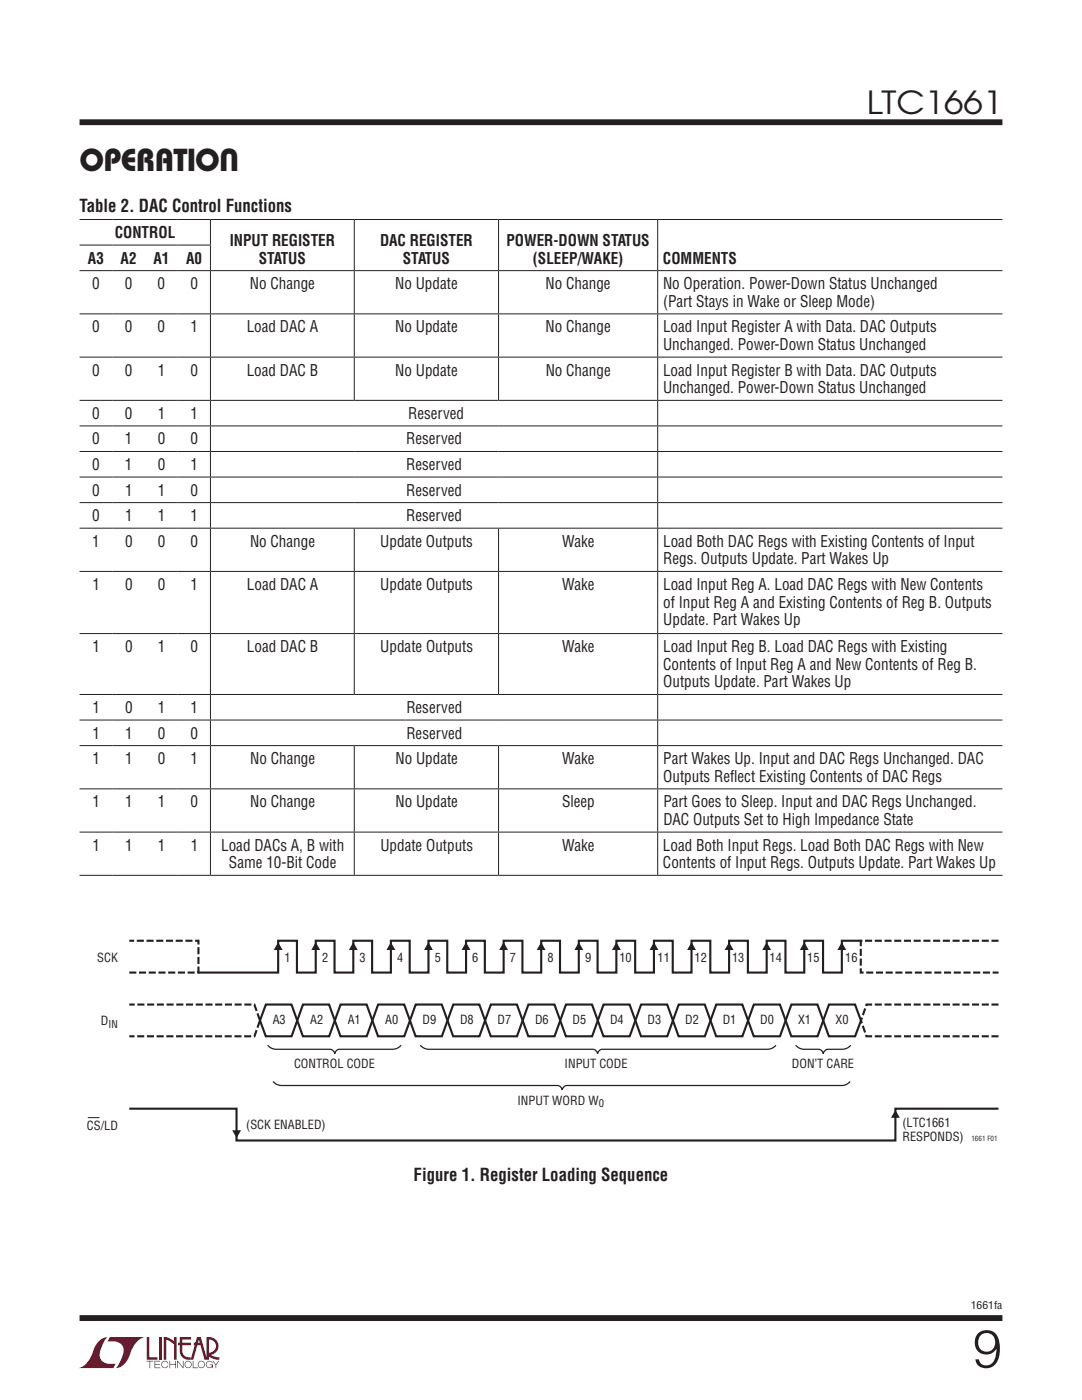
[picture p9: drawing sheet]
<svg xmlns="http://www.w3.org/2000/svg" width="216mm" height="279mm" viewBox="0 0 216 279" stroke-linecap="round" stroke-linejoin="round" font-family="sans-serif">
<defs><g id="words">
<text font-size="10.6" fill="#231f20" x="194.1" y="272.9">9</text>
<g font-size="6.3" fill="#231f20">
<text x="173" y="22.8">LTC1661</text>
<text x="15.9" y="34.1">OPERATION</text>
</g>
<g font-size="3.5" fill="#231f20">
<text x="15.9" y="42.4">Table 2. DAC Control Functions</text>
<text x="82.5" y="235.8">Figure 1. Register Loading Sequence</text>
</g>
<g font-size="3.2" fill="#231f20">
<text x="22.9" y="47.5">CONTROL</text>
<text x="17.5" y="52.6">A3</text>
<text x="24.1" y="52.6">A2</text>
<text x="30.6" y="52.6">A1</text>
<text x="37.1" y="52.6">A0</text>
<text x="45.8" y="49.1">INPUT REGISTER</text>
<text x="51.6" y="52.6">STATUS</text>
<text x="75.8" y="49.1">DAC REGISTER</text>
<text x="80.4" y="52.6">STATUS</text>
<text x="101.1" y="49.1">POWER-DOWN STATUS</text>
<text x="106.3" y="52.6">(SLEEP/WAKE)</text>
<text x="132.3" y="52.6">COMMENTS</text>
<text x="18.4" y="57.7">0</text>
<text x="24.9" y="57.7">0</text>
<text x="31.4" y="57.7">0</text>
<text x="38" y="57.7">0</text>
<text x="49.9" y="57.7">No Change</text>
<text x="78.9" y="57.7">No Update</text>
<text x="108.9" y="57.7">No Change</text>
<text x="132.3" y="57.7">No Operation. Power-Down Status Unchanged</text>
<text x="132.3" y="61.2">(Part Stays in Wake or Sleep Mode)</text>
<text x="18.4" y="66.3">0</text>
<text x="24.9" y="66.3">0</text>
<text x="31.5" y="66.3">0</text>
<text x="38" y="66.3">1</text>
<text x="49.2" y="66.3">Load DAC A</text>
<text x="78.9" y="66.3">No Update</text>
<text x="108.9" y="66.3">No Change</text>
<text x="132.3" y="66.3">Load Input Register A with Data. DAC Outputs</text>
<text x="132.3" y="69.9">Unchanged. Power-Down Status Unchanged</text>
<text x="18.4" y="75">0</text>
<text x="24.9" y="75">0</text>
<text x="31.5" y="75">1</text>
<text x="38" y="75">0</text>
<text x="49.2" y="75">Load DAC B</text>
<text x="78.9" y="75">No Update</text>
<text x="108.9" y="75">No Change</text>
<text x="132.3" y="75">Load Input Register B with Data. DAC Outputs</text>
<text x="18.4" y="83.6">0</text>
<text x="24.9" y="83.6">0</text>
<text x="31.5" y="83.6">1</text>
<text x="38" y="83.6">1</text>
<text x="81.4" y="83.6">Reserved</text>
<text x="132.3" y="78.5">Unchanged. Power-Down Status Unchanged</text>
<text x="18.4" y="88.7">0</text>
<text x="24.9" y="88.7">1</text>
<text x="31.5" y="88.7">0</text>
<text x="38" y="88.7">0</text>
<text x="81.1" y="88.7">Reserved</text>
<text x="18.4" y="93.8">0</text>
<text x="24.9" y="93.8">1</text>
<text x="31.5" y="93.8">0</text>
<text x="38" y="93.8">1</text>
<text x="81.1" y="93.8">Reserved</text>
<text x="18.4" y="98.9">0</text>
<text x="24.9" y="98.9">1</text>
<text x="31.5" y="98.9">1</text>
<text x="38" y="98.9">0</text>
<text x="81.1" y="98.9">Reserved</text>
<text x="18.4" y="104">0</text>
<text x="24.9" y="104">1</text>
<text x="31.5" y="104">1</text>
<text x="38" y="104">1</text>
<text x="81.1" y="104">Reserved</text>
<text x="18.4" y="109.1">1</text>
<text x="24.9" y="109.1">0</text>
<text x="31.5" y="109.1">0</text>
<text x="38" y="109.1">0</text>
<text x="49.9" y="109.1">No Change</text>
<text x="75.9" y="109.1">Update Outputs</text>
<text x="112.2" y="109.1">Wake</text>
<text x="132.3" y="109.1">Load Both DAC Regs with Existing Contents of Input</text>
<text x="132.3" y="112.6">Regs. Outputs Update. Part Wakes Up</text>
<text x="18.4" y="117.7">1</text>
<text x="25" y="117.7">0</text>
<text x="31.5" y="117.7">0</text>
<text x="38" y="117.7">1</text>
<text x="49.3" y="117.7">Load DAC A</text>
<text x="75.9" y="117.7">Update Outputs</text>
<text x="112.2" y="117.7">Wake</text>
<text x="132.3" y="117.7">Load Input Reg A. Load DAC Regs with New Contents</text>
<text x="132.3" y="121.3">of Input Reg A and Existing Contents of Reg B. Outputs</text>
<text x="132.3" y="124.8">Update. Part Wakes Up</text>
<text x="18.4" y="130.1">1</text>
<text x="25" y="130.1">0</text>
<text x="31.5" y="130.1">1</text>
<text x="38" y="130.1">0</text>
<text x="49.3" y="130.1">Load DAC B</text>
<text x="75.9" y="130.1">Update Outputs</text>
<text x="112.2" y="130.1">Wake</text>
<text x="132.3" y="130.1">Load Input Reg B. Load DAC Regs with Existing</text>
<text x="132.3" y="133.7">Contents of Input Reg A and New Contents of Reg B.</text>
<text x="132.3" y="137.2">Outputs Update. Part Wakes Up</text>
<text x="18.4" y="142.3">1</text>
<text x="25" y="142.3">0</text>
<text x="31.5" y="142.3">1</text>
<text x="38" y="142.3">1</text>
<text x="81.1" y="142.3">Reserved</text>
<text x="18.4" y="147.4">1</text>
<text x="25" y="147.4">1</text>
<text x="31.5" y="147.4">0</text>
<text x="38" y="147.4">0</text>
<text x="81.1" y="147.4">Reserved</text>
<text x="18.4" y="152.5">1</text>
<text x="25" y="152.5">1</text>
<text x="31.5" y="152.5">0</text>
<text x="38" y="152.5">1</text>
<text x="49.9" y="152.5">No Change</text>
<text x="78.9" y="152.5">No Update</text>
<text x="112.2" y="152.5">Wake</text>
<text x="132.4" y="152.5">Part Wakes Up. Input and DAC Regs Unchanged. DAC</text>
<text x="18.4" y="161.1">1</text>
<text x="25" y="161.1">1</text>
<text x="31.5" y="161.1">1</text>
<text x="38" y="161.1">0</text>
<text x="49.9" y="161.1">No Change</text>
<text x="78.9" y="161.1">No Update</text>
<text x="112.2" y="161.1">Sleep</text>
<text x="132.4" y="156">Outputs Reflect Existing Contents of DAC Regs</text>
<text x="132.4" y="161.1">Part Goes to Sleep. Input and DAC Regs Unchanged.</text>
<text x="132.4" y="164.7">DAC Outputs Set to High Impedance State</text>
<text x="18.5" y="169.8">1</text>
<text x="25" y="169.8">1</text>
<text x="31.5" y="169.8">1</text>
<text x="38" y="169.8">1</text>
<text x="44.1" y="169.8">Load DACs A, B with</text>
<text x="45.7" y="173.3">Same 10-Bit Code</text>
<text x="75.9" y="169.8">Update Outputs</text>
<text x="112.2" y="169.8">Wake</text>
<text x="132.3" y="169.8">Load Both Input Regs. Load Both DAC Regs with New</text>
<text x="132.3" y="173.3">Contents of Input Regs. Outputs Update. Part Wakes Up</text>
</g>
<g font-size="2.5" fill="#231f20">
<text x="19.4" y="191.9">SCK</text>
<text x="56.8" y="191.9">1</text>
<text x="64.3" y="191.9">2</text>
<text x="71.8" y="191.9">3</text>
<text x="79.2" y="191.9">4</text>
<text x="86.7" y="191.9">5</text>
<text x="94.2" y="191.9">6</text>
<text x="101.7" y="191.9">7</text>
<text x="109.2" y="191.9">8</text>
<text x="116.8" y="191.9">9</text>
<text x="123.6" y="191.9">10</text>
<text x="131.2" y="191.9">11</text>
<text x="138.6" y="191.9">12</text>
<text x="146.1" y="191.9">13</text>
<text x="153.6" y="191.9">14</text>
<text x="161.1" y="191.9">15</text>
<text x="168.7" y="191.9">16</text>
<text x="20.1" y="204.5">D</text>
<text x="54.4" y="204.4">A3</text>
<text x="61.9" y="204.4">A2</text>
<text x="69.4" y="204.4">A1</text>
<text x="76.9" y="204.4">A0</text>
<text x="84.3" y="204.4">D9</text>
<text x="91.8" y="204.4">D8</text>
<text x="99.3" y="204.4">D7</text>
<text x="106.8" y="204.4">D6</text>
<text x="114.3" y="204.4">D5</text>
<text x="121.7" y="204.4">D4</text>
<text x="129.2" y="204.4">D3</text>
<text x="136.7" y="204.4">D2</text>
<text x="144.2" y="204.4">D1</text>
<text x="151.7" y="204.4">D0</text>
<text x="159.2" y="204.4">X1</text>
<text x="166.7" y="204.4">X0</text>
<text x="58.7" y="213.2">CONTROL CODE</text>
<text x="112.7" y="213.2">INPUT CODE</text>
<text x="158" y="213.2">DON’T CARE</text>
<text x="103.3" y="220.5">INPUT WORD W</text>
<text x="17.4" y="225.5">CS/LD</text>
<text x="49.1" y="225.3">(SCK ENABLED)</text>
<text x="180.1" y="224.9">(LTC1661</text>
<text x="180.1" y="227.7">RESPONDS)</text>
</g>
<g font-size="2.1" fill="#231f20">
<text x="21.7" y="205.1">IN</text>
<text x="119.5" y="221">0</text>
<text x="193.7" y="261.2">1661fa</text>
</g>
<text font-size="1.4" fill="#231f20" x="193.8" y="227.7">1661 F01</text>
</g></defs>
<g fill="#900126">
<path d="M29.3 266.8h.5v4.1h1.6v.5h-2.1z"/>
<path d="M20 267.4l1-.5h.5h-.1a6.2 6.2 0 0 0-1.5 4 2.58 2.58 0 0 0 3.2 1.3l-.5 .8h-7a4.9 4.9 0 0 0 3.1-3.8l.4-.7z"/>
<path d="M21.9 266.9h7a4.9 4.9 0 0 0-3.1 3.7 3.2 3.2 0 0 1-2.7 2.4h.1a6.2 6.2 0 0 0 1.4-4.1 2.58 2.58 0 0 0-3.1-1.2z"/>
<path d="M31.8 266.8h.5v4.6h-.5z"/>
<path d="M32.7 266.8l1 .2 1 .7v-.9h.5v4.6h-.5v-3.1l-1.5-.9v4h-.5z"/>
<path d="M29.3 271.6h1.3v.1h-.6v1.3h-.2v-1.3h-.5z"/>
<path d="M30.8 271.6h1.2v.1h-1v.5h.9v.2h-.9v.5h1v.1h-1.2z"/>
<path d="M33.8 271.6h.2v.6h1v-.6h.1v1.4h-.1v-.6h-1v.6h-.2z"/>
<path d="M35.4 271.6h.1l1 1.2v-1.2h.1v1.4l-1.1-1.2v1.2h-.1z"/>
<path d="M38.5 271.6h.1v1.3h.9v.1h-1z"/>
<path d="M42.4 271.6h.1l.6 .7 .5-.7h.2l-.7 .8v.6h-.1v-.6z"/>
<path d="M35.9 266.8h2.2v.5h-1.7v.7h1.7v.5h-1.7v1.1a1.32 1.32 0 0 0 1.6 1.3v.5l1.3-4.6h.8l1.1 4.1v-4.1a1.84 1.84 0 0 1 2.3 1.4 1.84 1.84 0 0 1-1.4 2.2l.7 .4 1 .1v.5l-1.2-.2-1.1-.6v-.6a1.34 1.34 0 0 0 1.6-1.2 1.34 1.34 0 0 0-1.4-1.5v4.1h-.9l-.8-2.9h-1.3v-.5h1.2l-.2-.7-1.1 4.1a2.06 2.06 0 0 1-2.7-1.3v-1.6h-.4v-.5h.4z"/>
<path d="M37 271.8a.72 .72 0 0 1 1.2 .1 .72 .72 0 0 1-.4 1.1 .72 .72 0 0 1-1-.7h.2a.59 .59 0 0 0 .8 .5 .59 .59 0 0 0 .2-.9 .59 .59 0 0 0-1 .2v.2h-.2z"/>
<path d="M39.7 271.8a.72 .72 0 0 1 1.1 .1 .72 .72 0 0 1-.4 1.1 .72 .72 0 0 1-.9-.7h.1a.59 .59 0 0 0 .8 .5 .59 .59 0 0 0 .2-.9 .59 .59 0 0 0-1 .2v.2h-.1z"/>
<path d="M41.3 271.8a.72 .72 0 0 1 1.2 .2h-.2a.59 .59 0 0 0-.9-.1 .59 .59 0 0 0 .1 .9 .59 .59 0 0 0 .9-.4h-.5v-.1h.6v.7h-.1v-.3a.73 .73 0 0 1-1.1 .2 .73 .73 0 0 1 0-1.1z"/>
<path d="M32.4 271.8a.71 .71 0 0 1 1.2 .3h-.1a.59 .59 0 0 0-.9-.3 .59 .59 0 0 0-.1 1 .59 .59 0 0 0 .9-.3h.2a.73 .73 0 0 1-1.1 .4 .73 .73 0 0 1-.1-1.1z"/>
</g>
<path d="M15.9 24.4h184.1M15.9 263h184.1" fill="none" stroke="#231f20" stroke-width="1.2" stroke-linecap="butt"/>
<g fill="none" stroke="#231f20" stroke-width=".2">
<path d="M15.9 54h184.1M15.9 43.8h184.1M15.9 48.9h26.2M42 43.9v4.9M42 49v4.9M42 54.1v8.5M70.7 43.9v10M70.7 54.1v8.5M99.5 43.9v10M99.5 54.1v8.5M131.2 43.9v10M131.2 54.1v8.5"/>
<path d="M15.9 62.6h184.1M15.9 71.3h184.1M15.9 79.9h184.1M42 62.7v8.5M42 71.4v8.4M42 80v4.9M70.7 62.7v8.5M70.7 71.4v8.4M99.5 62.7v8.5M99.5 71.4v8.4M131.2 62.7v8.5M131.2 71.4v8.4"/>
<path d="M131.2 80v4.9M15.9 85h184.1M15.9 90.1h184.1M15.9 95.2h184.1M42 85.1v4.9M42 90.2v4.9M42 95.3v4.9M131.2 85.1v4.9M131.2 90.2v4.9M131.2 95.3v4.9M15.9 100.3h184.1M15.9 105.4h184.1"/>
<path d="M15.9 114h184.1M42 100.4v4.9M42 105.5v8.5M42 114.1v12.3M70.7 105.5v8.5M70.7 114.1v12.3M99.5 105.5v8.5M99.5 114.1v12.3M131.2 100.4v4.9M131.2 105.5v8.5M131.2 114.1v12.3M15.9 126.4h184.1"/>
<path d="M15.9 138.6h184.1M42 126.5v12M42 138.7v4.9M70.7 126.5v12M99.5 126.5v12M131.2 126.5v12M131.2 138.7v4.9M15.9 143.7h184.1M15.9 148.8h184.1M15.9 157.4h184.1M42 143.8v4.9M42 148.9v8.4"/>
<path d="M42 157.5v8.5M70.7 148.9v8.4M70.7 157.5v8.5M99.5 148.9v8.4M99.5 157.5v8.5M131.2 143.8v4.9M131.2 148.9v8.4M131.2 157.5v8.5M15.9 166.1h184.1M15.9 174.7h184.1M42 166.2v8.4M70.7 166.2v8.4"/>
<path d="M99.5 166.2v8.4M131.2 166.2v8.4"/>
</g>
<path d="M171.7 187.7h-3.7v6.4h-3.8v-6.4h-3.7v6.4h-3.8v-6.4h-3.7v6.4h-3.8v-6.4h-3.7v6.4h-3.8v-6.4h-3.7v6.4h-3.8v-6.4h-3.7v6.4h-3.8v-6.4h-3.7v6.4h-3.8v-6.4h-3.7v6.4h-3.8v-6.4h-3.7v6.4h-3.8v-6.4h-3.7v6.4h-3.8v-6.4h-3.7v6.4h-3.8v-6.4h-3.7v6.4h-3.8v-6.4h-3.7v6.4h-3.8v-6.4h-3.7v6.4h-3.7v-6.4h-3.8v6.4h-3.7v-6.4h-3.8v6.4h-15.9M51.9 203.6l1.1 3.2h5.2l2.3-6.3h5.2l2.2 6.3h5.3l2.2-6.3h5.3l2.2 6.3h5.3l2.2-6.3h5.2l2.3 6.3h5.3l2.2-6.3h5.2l2.3 6.3h5.3l2.2-6.3h5.2l2.3 6.3h5.2l2.3-6.3h5.2l2.3 6.3h5.2l2.3-6.3h5.2l2.3 6.3h5.2l2.3-6.3h5.2l1.2 3.3M171.9 203.4l-1.3 3.4h-5.2l-2.3-6.3h-5.2l-2.3 6.3h-5.2l-2.3-6.3h-5.2l-2.3 6.3h-5.2l-2.3-6.3h-5.2l-2.3 6.3h-5.2l-2.3-6.3h-5.2l-2.2 6.3h-5.3l-2.3-6.3h-5.2l-2.2 6.3h-5.3l-2.3-6.3h-5.2l-2.2 6.3h-5.3l-2.2-6.3h-5.2l-2.3 6.3h-5.3l-2.2-6.3h-5.2l-1.2 3.3" fill="none" stroke="#231f20" stroke-width=".42"/>
<path d="M25.8 194.1h13.8v-6.4h-13.8M199.2 187.7h-27.4v6.4h27.4M51.8 203.8l-1 3h-25M51.9 203.6l-1.1-3.1h-25M199.2 200.5h-26.3l-1 2.9M199.2 206.8h-26.3l-1.1-3" fill="none" stroke="#231f20" stroke-width=".42" stroke-dasharray="1.4 .5" stroke-linecap="butt"/>
<g fill="#231f20">
<path d="M168 188l.9 1.6h-1.8z"/>
<path d="M178.7 221.5l.8 1.6h-1.7z"/>
<path d="M160.5 188l.9 1.6h-1.8z"/>
<path d="M153 188l.9 1.6h-1.8z"/>
<path d="M145.5 188l.9 1.6h-1.8z"/>
<path d="M138 188l.9 1.6h-1.8z"/>
<path d="M130.5 188l.9 1.6h-1.8z"/>
<path d="M123 188l.9 1.6h-1.8z"/>
<path d="M115.5 188l.9 1.6h-1.8z"/>
<path d="M108 188l.9 1.6h-1.8z"/>
<path d="M100.5 188l.9 1.6h-1.8z"/>
<path d="M93 188l.9 1.6h-1.8z"/>
<path d="M85.5 188l.9 1.6h-1.8z"/>
<path d="M78 188l.9 1.6h-1.8z"/>
<path d="M70.5 188l.9 1.6h-1.8z"/>
<path d="M63 188l.9 1.6h-1.8z"/>
<path d="M55.5 188l.9 1.6h-1.8z"/>
<path d="M46.3 225.6h1.8l-.9 1.5z"/>
</g>
<path d="M53.4 208.6l.9 .7 .8 .1h10.8a1.07 1.07 0 0 1 .9 .9 1.06 1.06 0 0 1 .9-.9h10.6l.8-.1 .9-.7M54.5 215.8l.9 .7 .8 .1h55.1a1.07 1.07 0 0 1 .9 .9 1.06 1.06 0 0 1 .9-.9h54.8l.8-.1 .9-.7M83.9 208.6l.9 .7 .8 .1h32.7a1.07 1.07 0 0 1 .9 .9 1.06 1.06 0 0 1 .9-.9h33l.8-.1 .9-.7M158.8 208.6l.5 .5 .8 .3h3.3a1.07 1.07 0 0 1 .9 .9 1.06 1.06 0 0 1 .9-.9h3.3l.7-.3 .6-.5" fill="none" stroke="#231f20" stroke-width=".25"/>
<path d="M25.8 221.3h21.4v6.3h131.5v-6.3h20.5" fill="none" stroke="#231f20" stroke-width=".42"/>
<path d="M17.5 223h2.3" fill="none" stroke="#231f20" stroke-width=".2"/>
<use href="#words"/>
</svg>
